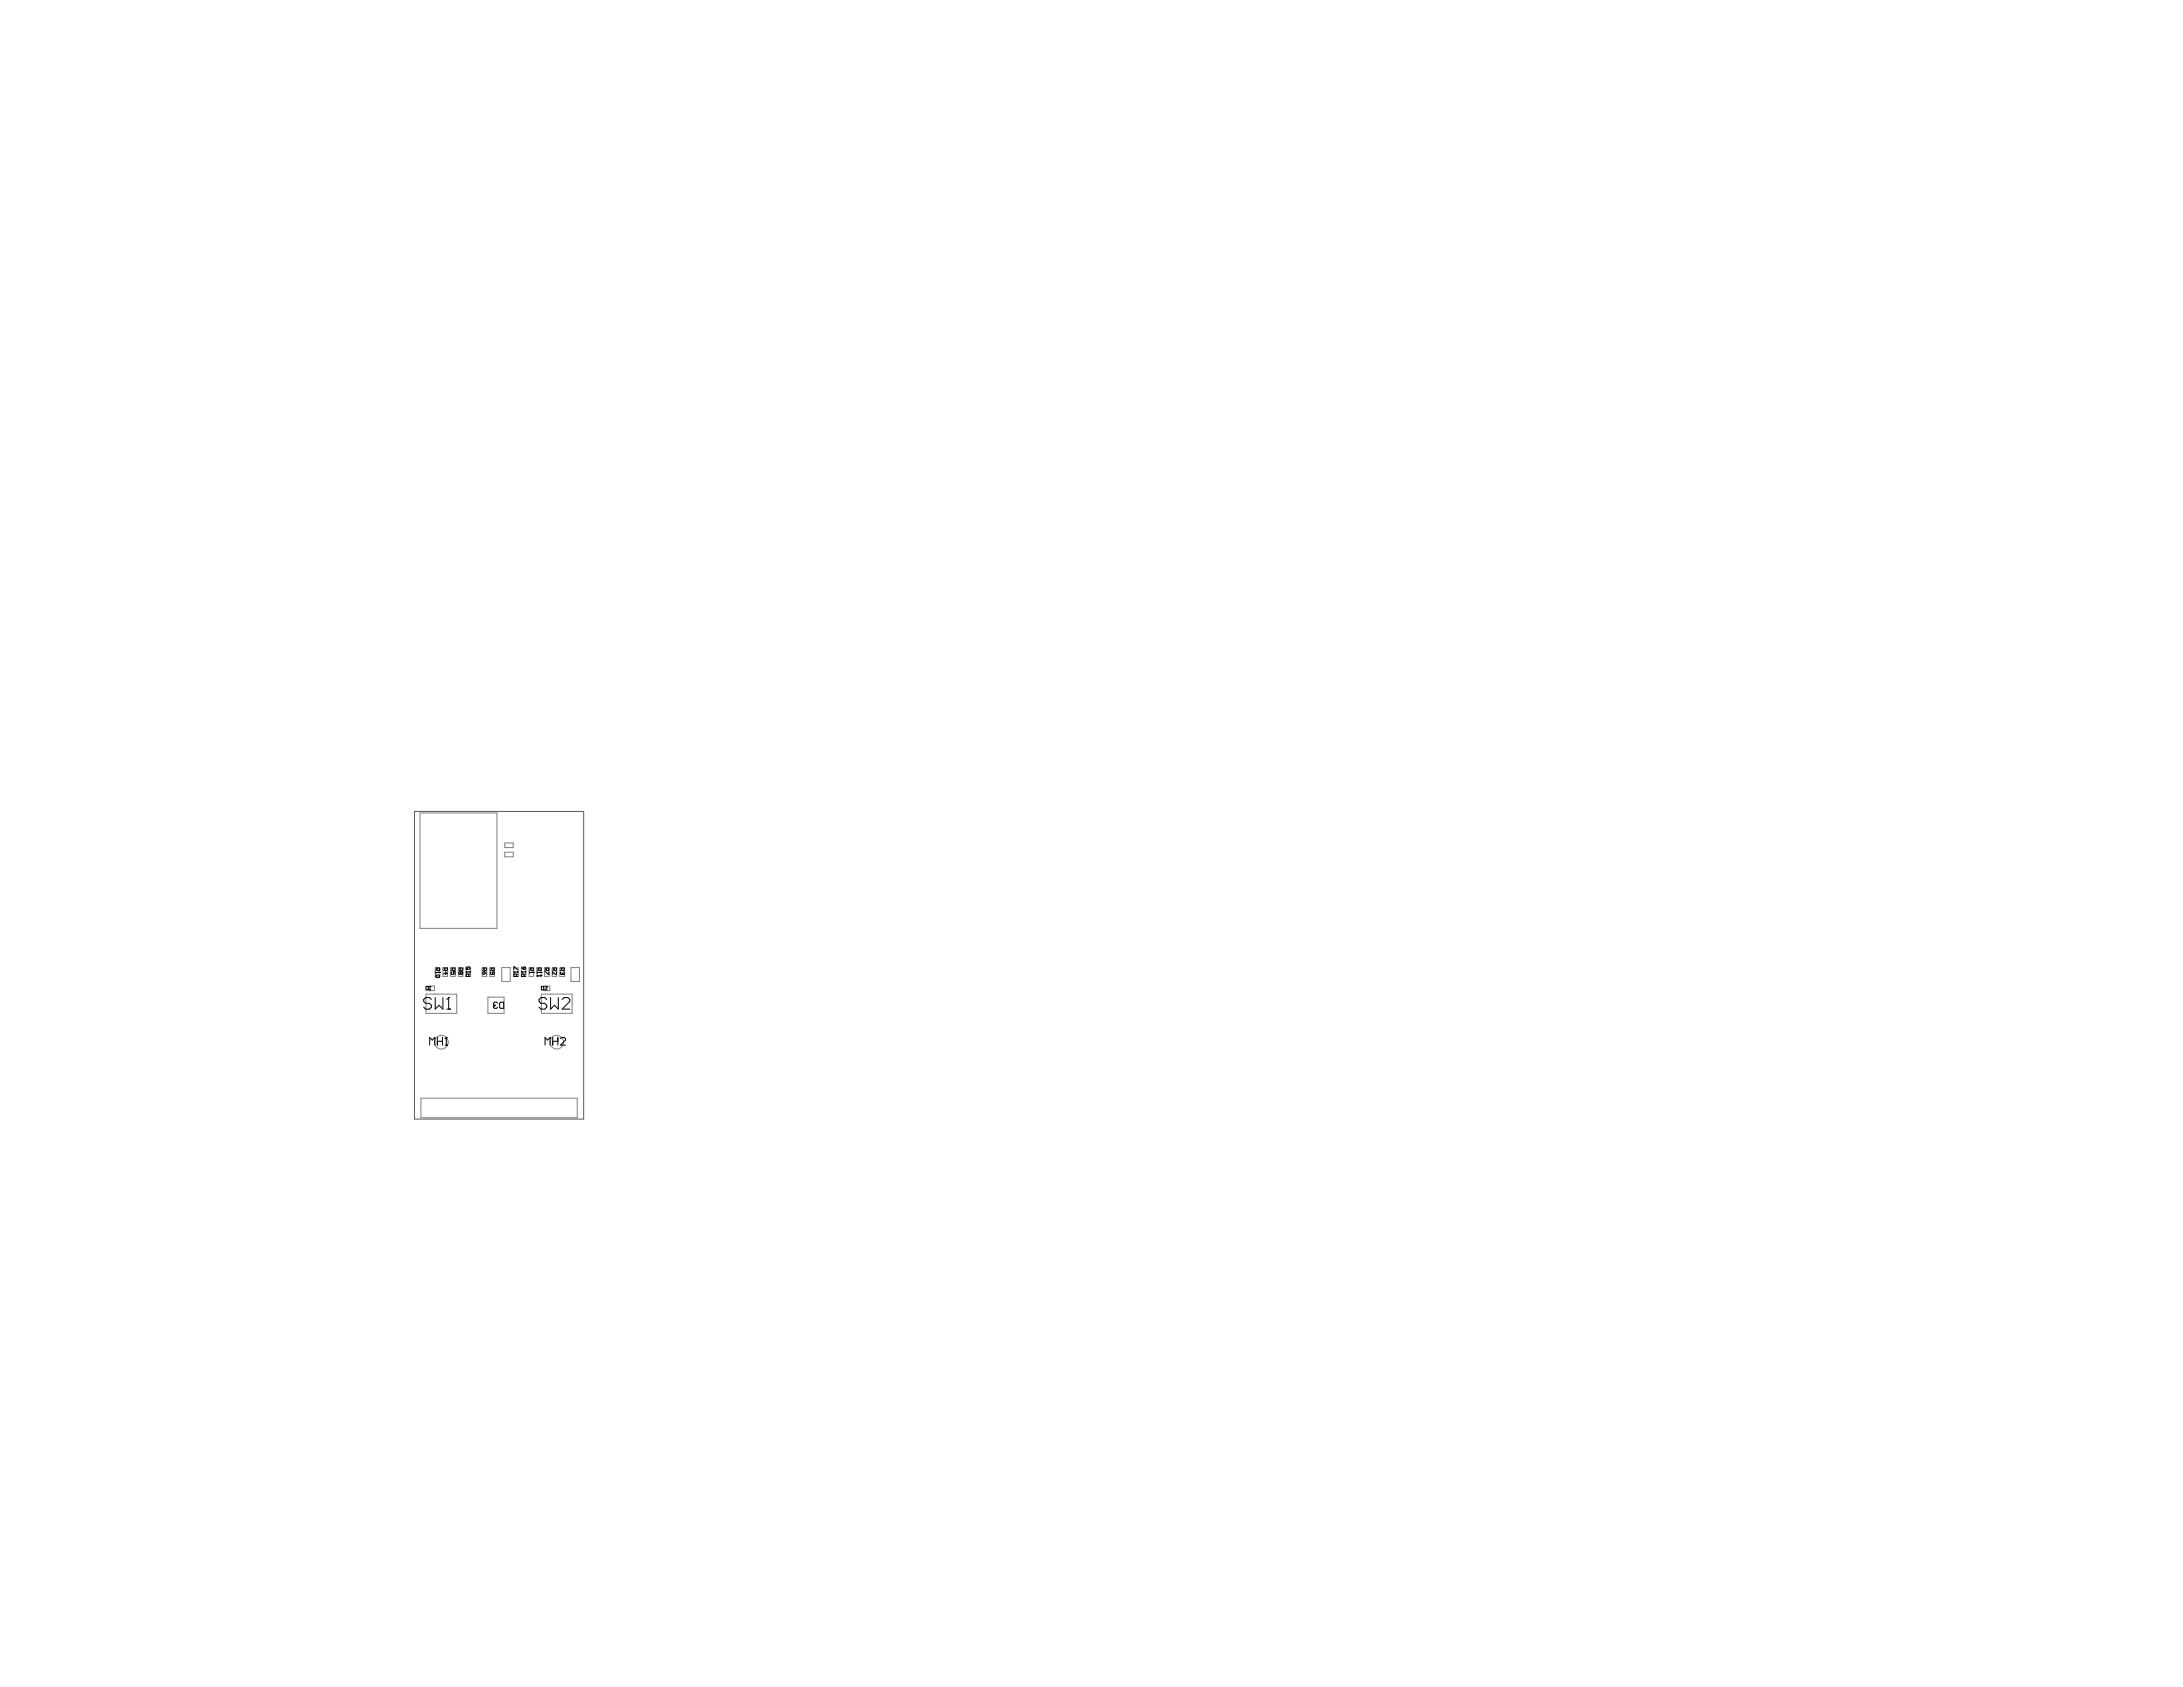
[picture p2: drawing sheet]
<svg xmlns="http://www.w3.org/2000/svg" width="279mm" height="216mm" viewBox="0 0 279 216" stroke-linecap="round" stroke-linejoin="round" font-family="sans-serif">
<g fill="none" stroke="#808080" stroke-width=".13">
<path d="M53.8 104h9.8v14.8h-9.8zM64.6 107.9h1.1v.6h-1.1zM64.6 109.1h1.1v.6h-1.1zM54.5 127.2h4v2.5h-4zM54.8 126.2h.8v.6h-.8zM55.7 123.9h.6v1.1h-.6zM56.7 123.9h.6v1.1h-.6zM57.7 123.9h.6v1.1h-.6zM58.7 123.9h.5v1.1h-.5zM59.6 123.9h.6v1.1h-.6zM61.7 123.9h.6v1.1h-.6zM62.4 127.6h2.1v2.1h-2.1z"/>
<path d="M62.7 123.9h.6v1.1h-.6zM64.2 123.8h1.1v1.8h-1.1zM65.7 123.9h.6v1.1h-.6zM66.7 123.9h.6v1.1h-.6zM67.7 123.9h.6v1.1h-.6zM68.7 123.9h.6v1.1h-.6zM69.3 127.2h3.9v2.5h-3.9zM69.6 126.2h.8v.6h-.8zM69.7 123.9h.6v1.1h-.6zM70.7 123.9h.6v1.1h-.6zM71.7 123.9h.5v1.1h-.5zM73.1 123.8h1.1v1.8h-1.1z"/>
<path d="M53.9 140.5h20v2.5h-20z"/>
<circle cx="56.5" cy="133.4" r=".88"/>
<circle cx="71.3" cy="133.4" r=".88"/>
</g>
<g fill="none" stroke="#000" stroke-width=".13">
<path d="M54.5 126.2l.3 .1-.1 .4h-.2zM55 126.7h.1M55 133.8v-1l.3 .3 .3-.3v1M55 126.2h.1M55 126.2v.1M55 126.2v.5M55.2 127.9l-.2-.2h-.5l-.3 .2v.3l.3 .2h.5l.2 .3v.2l-.2 .2h-.5l-.3-.2M55.7 127.7v1.4l.5-.4 .5 .4v-1.4M55.8 123.9h.5v.2l-.3 .1-.1-.3M55.8 124.9l.1-.1h.3l.1 .2-.1 .1h-.3zM55.8 124.4v.1M55.8 124.5h.5"/>
<path d="M55.9 124l-.1 .2M56 133.3h.6M56 132.8v1M56.2 124.4l.1 .1M56.3 124.5h.1M56.6 132.8v1M56.8 123.9h.5v.2l-.3 .1-.1-.3M56.8 124.6h.5l-.3-.2v.3M56.9 124l-.1 .2M57 133.8h.3M57.1 132.8h.1M57.1 132.8v1"/>
<path d="M57.1 132.8l-.1 .1M57.2 129.1h.5M57.4 127.7h.1M57.4 127.7v1.4M57.4 127.7l-.2 .2M57.7 123.9h.5v.2l-.2 .1-.1-.3M57.8 124.4l-.1 .1 .1 .2 .3-.1-.1-.2h.2v.3M57.9 124l-.2 .2M58.7 123.9h.5v.2l-.2 .1-.1-.3M58.9 124l-.2 .2M59 124.5l-.1-.1-.2 .1 .1 .2 .2-.1M59 124.5l.1-.1 .1 .1-.1 .2-.1-.1"/>
<path d="M59 124.5v.1M59.7 124.4h.1M59.7 124.4v.1M59.7 123.7v.4h.2l-.1-.2 .1-.2 .3 .1-.1 .3M59.7 124.4h.5M60 125l-.1-.4-.2 .1v.3h.5M60.2 124.6l-.2 .2M60.2 124.3v.2M61.8 123.9h.5v.2l-.3 .1-.1-.3M61.8 124.5l.2-.1v.2l-.1 .1zM61.9 124l-.1 .2M62 124.4l.3 .3"/>
<path d="M62.8 123.9h.5v.2l-.3 .1-.1-.3M62.8 124.4v.1v.2h.4l.1-.2-.2-.1-.1 .3M62.9 124l-.1 .2M63.2 128.8h.1M63.2 128.8l.1 .2h.2l.2-.1M63.3 128.7l-.1 .1M63.3 128.7h.1M63.7 128.4l-.2-.1h-.2l-.1 .1 .1 .3M63.9 128.4l.2-.1h.4v.7h-.4l-.2-.1zM65.8 124.4h.1M65.8 124.4h.5M65.8 124.1v-.4l.5 .4"/>
<path d="M65.8 124.4l.1 .1M66.1 125v-.3l-.2-.1-.1 .4h.5M66.3 124.6l-.2 .2M66.3 124.3v.2M66.8 124.4h.1M66.8 124.4h.4M66.8 124.4v.1M66.8 123.7l.2 .4M67 123.8l.2-.1v.3l-.2 .1zM67.1 125l-.1-.4-.2 .1v.3h.4M67.2 124.6l-.1 .2M67.2 124.3v.2"/>
<path d="M67.8 123.9h.5v.2l-.3 .1v-.3M67.8 124.5h.5M67.8 124.4v.1M68 124l-.2 .2M68.2 124.4l.1 .1M68.3 124.5h.1M68.8 123.9h.5v.2l-.3 .1-.1-.3M68.8 124.5h.5M68.8 124.4v.1M68.8 124.8v.1M68.8 124.9h.5M68.9 124l-.1 .2"/>
<path d="M69.2 124.4l.1 .1M69.2 124.8l.1 .1M69.3 124.5h.1M69.3 124.9h.1M69.3 126.2l.3 .1-.1 .4h-.2zM69.7 126.3l.1-.1 .2 .1-.3 .4h.3M69.8 123.9h.4v.2l-.2 .1-.1-.3M69.8 124.4l.4 .3v-.3M69.8 133.8v-1l.3 .3 .3-.3v1M69.9 124l-.1 .2M70 127.9l-.3-.2h-.5l-.2 .2v.3l.2 .2h.5l.3 .3v.2l-.3 .2h-.5l-.2-.2M70.5 127.7v1.4l.5-.4 .5 .4v-1.4"/>
<path d="M70.7 123.9h.5v.2l-.2 .1-.1-.3M70.7 132.8v1M70.7 133.3h.7M70.9 124l-.2 .2M71.2 124.4v.1v.2l-.5-.3v.3M71.4 132.8v1M71.7 123.9h.5v.2l-.2 .1-.1-.3M71.7 132.9l.2-.1h.3l.2 .1v.2l-.7 .7h.7M71.8 124.4l-.1 .2 .1 .1 .2-.1M71.9 124l-.2 .2M71.9 127.9l.3-.2h.5l.2 .2v.3l-1 .9h1M72 124.6l.1 .1"/>
<path d="M72 124.5v.1M72.1 124.7h.1M72.1 124.4l.1 .2-.1 .1"/>
</g>
<path d="M53 103.8h21.7v39.4h-21.7z" fill="none" stroke="#5a5a5a" stroke-width=".13"/>
</svg>
